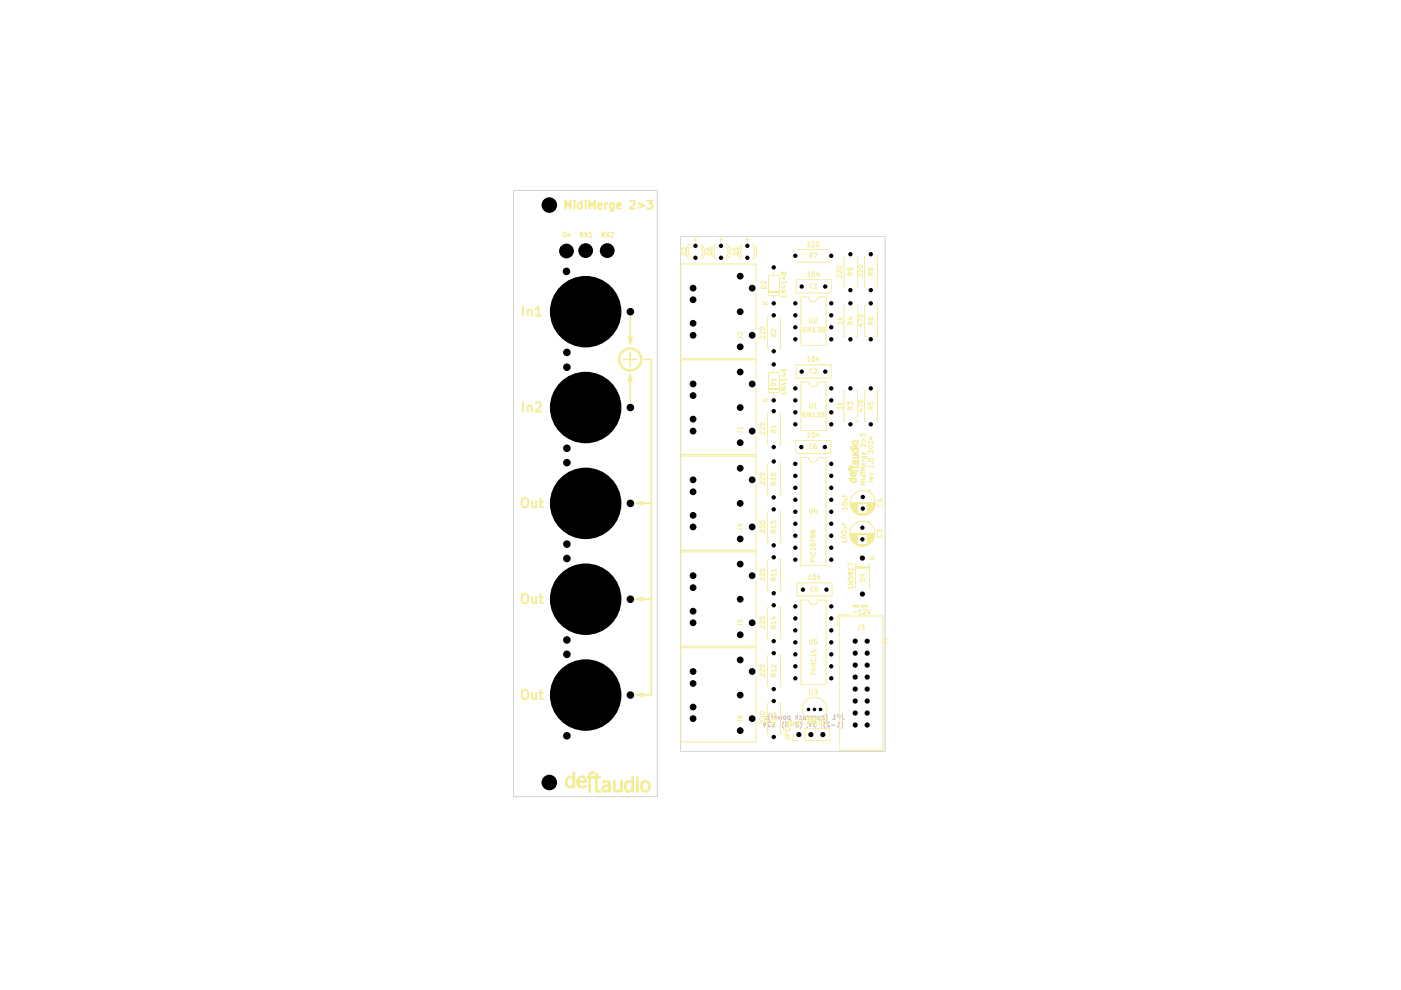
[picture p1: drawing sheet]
<svg xmlns="http://www.w3.org/2000/svg" width="297mm" height="210mm" viewBox="0 0 297 210" stroke-linecap="round" stroke-linejoin="round" font-family="sans-serif">
<g fill="none" stroke="#f2aea5" stroke-width=".21">
<path d="M161.8 153.1l.3 1 .3-1M162.5 152.4v.1M162.5 151.9v.1M163.2 151.4l-.2 .4v.7l.2 .4M163.3 153.2h-.6v.3l.6 .6h-.6M163.5 151.8l.3 .1v.2M163.7 154.1h.6M163.8 151.8v.7M164.3 153.4l-.4-.3v1M164.7 152.2l-.5-.1 .1-.3 .4 .2v.3l-.1 .2h-.3M165 151.8l.2 .7 .2-.4 .2 .4 .2-.7M165.4 154v.1"/>
<path d="M165.4 153.5v.1M166.1 151.9h.4v.6l-.4-.1zM166.2 153a1.02 1.02 0 0 0 0 1.5M167.1 153.1h-.6l.4 .4-.4 .1v.4h.6M167.5 151.9l-.3-.1-.2 .3 .1 .4h.4M167.5 151.8v1M167.6 153.8h.7M168.7 151.8l.4 .4M168.9 152.2l-.2 .3M169.1 151.5v1M169.3 153.2h-.6v.3l.6 .6h-.6M169.5 151.9h.4v.5l-.4 .1"/>
<path d="M169.6 153a1.02 1.02 0 0 1 0 1.5M170.8 151.9l-.3-.1-.1 .2v.5h.4v-.3l-.4-.1M171.1 151.8l.4 .3M171.1 154.1l.1 .2M171.5 153.1l.3 1 .3-1M171.5 151.8v.7M171.9 151.9h.4v.6l-.4-.1zM172.5 153.1h.5v.5h-.5l.1 .5 .4-.1M172.6 151.8l.4 .3M173 151.8v.7M173.4 151.8v.7M173.8 151.8v.7l-.4-.1"/>
<path d="M174.2 154v.1M174.2 153.5v.1M174.8 152.2l-.5-.1 .1-.3 .4 .1v.6h-.5M174.9 153a1.26 1.26 0 0 0 0 1.5M175.1 151.4l.3 .4v.7l-.3 .4M175.9 153.2l-.4-.1-.2 .3 .6 .7h-.6M176.3 153.8h.7M176.5 152.5h.6M177.1 151.8l-.2-.3v1M177.5 154.1h.6M178.1 152.1h-.4l-.1-.2v-.3l.5-.1v1M178.1 153.4l-.3-.3v1"/>
<path d="M178.4 153l.3 .4v.7l-.3 .4M178.6 151.5v.7l.1 .3h.3"/>
</g>
<path d="M108.9 40.4h30.5v128.5h-30.5zM144.2 50.1h43.5v109.2h-43.5z" fill="none" stroke="#d0d2cd" stroke-width=".21"/>
<path d="M132.2 76.2h2.9M133.6 67.2v5.5M133.6 74.7v2.9M133.6 79.7v5.4" fill="none" stroke="#f3ed95" stroke-width=".34"/>
<g fill="none" stroke="#f3ed95" stroke-width=".21">
<path d="M144.4 53.7l.2-.2h.5l.3 .3v.2h-1zM144.4 53.2v-.7l.3 .3 .3-.3 .3 .1 .1 .4-.2 .2M146.2 54.9h.2M146.4 52.3a1.53 1.53 0 0 0 0 2.1M146.4 51.7a2 2 0 0 0-.2 3.3M147.1 50.9h.7M147.5 50.5v.7M148.5 51.7a1.98 1.98 0 0 1 .2 3.2M148.6 52.3a1.53 1.53 0 0 1 0 2.1M148.6 54.9h.1M149.8 52.6v.2a.7 .7 0 0 0 1 .1l-.2-.4h-.2l-.3 .3 .3 .3M150 53.5h.5l.3 .3v.2h-1v-.2z"/>
<path d="M151.7 54.9h.2M151.8 51.7a1.95 1.95 0 0 0-.1 3.2M151.8 52.4a1.47 1.47 0 0 0 0 2M152.5 50.8h.8M152.8 50.5v.7M154 51.7a2 2 0 0 1 .1 3.3M154 52.3a1.53 1.53 0 0 1 0 2.1M154 54.9h.1M155.4 52.6v.4l.5 .1-.2-.2 .1-.3 .4-.1 .2 .3-.1 .3M155.6 53.5h.5l.3 .3v.2h-1v-.2zM157.4 51.7a1.95 1.95 0 0 0-.2 3.2h.2M157.4 52.4a1.47 1.47 0 0 0 0 2"/>
<path d="M158.1 50.8h.7M158.4 50.5v.7M159.5 51.7a2 2 0 0 1 .2 3.3M159.6 52.3a1.53 1.53 0 0 1 0 2.1M159.6 54.9h.1M160.3 60v-4h-15.9v20h15.9v-3.9M162.4 59.6v.7l-.8-.7-.2 .3 .1 .3M162.9 58.4h2.3v4.2h-2.3zM164 57.7v.7M166 58.7h.6M166 57.8l.2-.1 .4 .1v.3l-.4 .2-.3-.6h-.3v.5l.3 .1 .1-.2M166.3 58.6v.6l-.8-.3"/>
<path d="M166.6 59.9h-1l.3 .2M166.6 59.6v.5M168.8 59.3h7.4v2.8h-7.4zM169.2 53.2v-.3h6.5v.3M169.2 55.3v.3h6.5v-.3M171.2 57.9l.3-.3v1M171.2 51.4h.5v.3l-.6 .6h.6M171.2 58.6h.6M171.7 54.2l.5-.1v-.3l-.5-.1v.9M172 54.2l.2 .4M172.1 51.4l.4-.1 .2 .3-.7 .7h.7M172.3 57.7l.2-.1 .2 .2v.6l-.1 .2a.52 .52 0 0 1-.5-.4 .52 .52 0 0 1 .2-.5z"/>
<path d="M172.6 53.7h.6l-.4 .9M173.2 51.4l.1-.1a.55 .55 0 0 1 .4 .5 .55 .55 0 0 1-.4 .5l-.2-.4zM173.3 57.6l-.1 .7h.5M173.6 57.9v.7M177.4 56.6l.2-.2h.5l.3 .2a.52 .52 0 0 1-.5 .4 .52 .52 0 0 1-.5-.4zM178.4 58.3v.6l-.8-.6-.2 .1 .1 .5M178.4 57.3v.6l-.8-.6-.2 .1 .1 .5M179.3 54.4h-.3v6.5h.3M180.2 56.8l.1 .1v.4l-.4 .1-.1-.2 .1-.4 .8 .2 .1 .3M180.3 58.3v-.4l-.5-.1v.5h1M180.8 57.8l-.5 .3M181.4 54.4h.3v6.5h-.3"/>
<path d="M181.9 56.5a.7 .7 0 0 1 1-.1l-.2 .4h-.6zM182.9 58.2v.6l-.5-.6h-.4l-.1 .1 .1 .5M182.9 57.2v.6l-.5-.6h-.4l-.1 .2v.3h.1M183.6 54.4h-.3v6.5h.3M184.5 57.1l.2-.3h.2l.2 .3-.2 .3a.58 .58 0 0 1-.6-.6l-.2 .4 .1 .2 .3-.2M184.6 58.3v-.4l-.4-.1-.1 .5h1M185.1 57.8l-.5 .3M185.7 54.4h.4v6.5h-.4M133.2 71.5h.8l-.4 1.5zM133.6 79.3l.4 1.6h-.8zM144.4 76.3h15.9v4M156.4 71.5h.8l.2 .3"/>
<path d="M157.4 70.4v.6l-.6-.6h-.3v.6M160.3 62.1v7.8M161.2 69.4l.8-.1 .1 .3a.55 .55 0 0 1-.5 .3 .55 .55 0 0 1-.5-.3zM161.6 60.6h.5l.3 .3v.2h-1v-.2zM161.7 64.5h1M161.7 63.9l.5 .6M162.1 71.2v.7l-.7-.7-.3 .3 .1 .3M162.1 70.3v.6l-.7-.6-.3 .1 .1 .5M162.7 63.9l-.6 .5M162.9 79h2.3v4.2h-2.3M162.9 61.8h2.3M162.9 61.9h2.3"/>
<path d="M162.9 62h2.3M163 67.4h-.3v6.5h.3M164 71.3v-.4l-.4-.1-.1 .5h1M164 62.6v.6M164 78.3v.7M164.5 69.8v.6l-.7-.6-.3 .2 .1 .4M164.5 70.8l-.5 .2M165.1 67.4h.4v6.5h-.4M165.6 61.6h1l-1 .5h1M166 60.6h.6M166.3 60.5v.6l-.8-.2M166.6 62.8h-1l.3 .3"/>
<path d="M166.6 62.5v.6M168.8 77.4h7.4M169.8 63h1.6a1.02 1.02 0 0 0 1 1 1.02 1.02 0 0 0 1-1h1.7v10.2h-5.3zM170.8 69.4h-.3a.73 .73 0 0 0-.1 1h.4l.1-.5-.4-.1-.2 .1M171.2 76l.3-.4v1M171.2 76.6h.5M171.6 67.5v.8l.2 .2 .4-.2v-.8M171.9 69.4v1l-.6-1v1M172.2 75.7l.2-.1a.66 .66 0 0 1 .2 1h-.4l-.1-.1zM172.3 69.7l.3-.3v1M172.3 60.2l-.3-.1-.4 .4 .4 .6h.3M172.3 70.4h.6"/>
<path d="M172.6 67.6l.4-.1 .2 .2-.6 .8h.6M172.6 60.5l.4-.4v1M172.6 61.1h.6M173.2 69.4h.6l-.3 .4 .3 .1-.1 .5-.5-.1M173.3 75.6l-.2 .7h.6M173.6 76v.6M174.4 69.9l-.2-.3 .1-.2h.4l.1 .4-.6 .2 .1 .4 .5-.1v-.4h-.2M177.6 67.7h1M177.9 67.4l.4 .3M178.6 68.4h-1l.3 .4M178.6 68.2v.6M178.6 67.4l-.5 .3"/>
<path d="M179.3 64.8h-.3v6.5h.3M180.1 67.3h.7M180.3 68.8v-.5l-.5-.1v.6h1M180.4 67.2v.6l-.7-.2M180.8 68.2l-.5 .3M181.4 64.8h.3v6.5h-.3M182 66.8l.8-.1 .2 .4-.2 .1h-.7l-.1-.1zM182.3 68.7h.7M182.6 68.6v.6l-.6-.3M183 68l-1-.4v.6M183.6 64.8h-.3v6.5h.3M184.1 67.3v.3a.7 .7 0 0 0 1 .1l-.2-.5h-.2l-.3 .3 .3 .3"/>
<path d="M184.6 68.8v-.5l-.4-.1-.1 .6h1M185.1 68.2l-.5 .3M185.7 64.8h.4v6.5h-.4M161.7 85.1h1M161.7 84.5l.5 .6M162.7 84.5l-.6 .4M162.9 82.3h2.3M162.9 82.4h2.3M162.9 82.6h2.3M164 83.2v.6M161.1 110.8l.3-.3h.6l.1 .2a.52 .52 0 0 1-.4 .4 .52 .52 0 0 1-.6-.3zM162.1 112.4v.6l-.6-.6-.4 .2 .2 .4"/>
<path d="M162.1 111.4v.6l-.6-.6-.4 .2 .2 .4M162.7 118.7h.3M163 108.5h-.3v6.5h.3M163.5 111.1v-.6l.3 .3 .2-.3h.4v.6M164 113v-.6h-.3l-.2 .1v.5h1M164.5 111.7h-1l.3 .3M164.5 112.4l-.5 .3M164.5 111.4v.6M165.1 108.5h.4v6.5h-.4M165.1 118.7h.4M171.6 107.9v.8l.2 .2 .4-.2v-.8M171.9 115.3l.1 .4h.7l.1-.4-.2-.1h-.2l-.2 .2 .2 .3"/>
<path d="M171.9 114.3v.4h.9M171.9 118.1h.9M172 117.1l-.1 .4 .1 .2h.6l.2-.2-.1-.4M172.3 113.5l.2-.1 .3 .1v.4l-.2 .1-.3-.1-.1-.4h-.3v.4l.1 .1 .3-.2M172.3 112.6l.1-.2 .4 .1v.4l-.2 .1-.3-.1-.1-.5-.3 .1v.4l.1 .1 .3-.2M172.3 114.4v.3M172.4 119.1l-.2-.6-.3 .1v.5h.9M172.8 116.4h-.9l.2 .3M172.8 116.2v.5M172.9 107.8l-.3 .7h.6M173.2 108.2v.7M178.5 113.7a.52 .52 0 0 1 .5-.2 .52 .52 0 0 1 .4 .5 .52 .52 0 0 1-.5 .2 .52 .52 0 0 1-.4-.5z"/>
<path d="M178.5 112.7h.9a.52 .52 0 0 1-.3 .5 .52 .52 0 0 1-.6-.2zM178.5 111l.1 .3h.8M178.6 106.9l.2-.3h.6l.2 .2a.53 .53 0 0 1-.5 .4 .53 .53 0 0 1-.5-.3zM178.6 105l.1 .2h.9M178.8 111.8h.6M178.8 111v.4M178.9 105.8h.7M178.9 105v.4M179.3 111.8v.4h-.5M179.4 114.8h-.9l.2 .3M179.4 114.5v.6M179.5 105.8v.4h-.6"/>
<path d="M179.6 107.8h-1l.3 .3M179.6 107.5v.6M180.2 113.4h1.6M180.2 113.3h5.2M180.2 113.2h5.2M180.3 113.5h1.5M180.3 113.6h1.5M180.3 113.7h1.5M180.4 106.8h5.1M180.4 107.2h1.5M180.4 106.7h5.1M180.4 106.6h5.1"/>
<path d="M180.5 107.5h1.4M180.5 107.4h1.4M180.5 107.3h1.4M180.6 107.7h1.3M180.6 107.6h1.3M180.6 107.9h1.3M180.6 107.8h1.3M180.7 108h1.2M180.8 108.1h1.1M180.8 108.2h1.1M180.9 114.9h.9M180.9 108.3h1"/>
<path d="M181 108.3h.9M181.1 115h.7M181.1 108.4h.8M181.2 108.5h.7M181.2 115.1h.6M181.2 115.2h.6M181.2 108.6h.7M181.3 115.3h.5M181.3 108.7h.6M181.4 119.4h.2M181.4 115.4h.4M181.4 108.8h.5"/>
<path d="M181.6 115.5h2.5M181.6 108.8h.3M181.7 108.9h2.5M181.7 115.5h2.2M181.9 109h2M181.9 115.6h1.9M182.2 109.1h1.6M182.3 115.7h1.1M182.4 109.2h1M183.9 113.4h1.5M183.9 115.3h.5M183.9 115.4h.3"/>
<path d="M183.9 113.5h1.5M183.9 113.6h1.5M183.9 113.7h1.5M183.9 114.9h.8M183.9 115h.7M183.9 115.1h.6M183.9 115.2h.6M183.9 113.9h1.4M183.9 113.8h1.4M183.9 114.9h.9M183.9 114.8h1M183.9 114.7h1.1"/>
<path d="M183.9 114.6h1.1M183.9 114.5h1.1M183.9 114.4h1.1M183.9 114.3h1.2M183.9 114.2h1.3M183.9 114.1h1.3M183.9 114h1.4M183.9 108.5h.8M183.9 106.9h1.6M183.9 107.9h1.3M183.9 107.8h1.3M183.9 107.7h1.4"/>
<path d="M183.9 107.6h1.4M183.9 107.5h1.5M183.9 107.4h1.5M183.9 107.3h1.5M183.9 107.2h1.6M183.9 107.1h1.6M183.9 107h1.6M183.9 108h1.2M183.9 108.1h1.1M183.9 108.2h1.1M183.9 108.3h1.1M183.9 108.3h1"/>
<path d="M183.9 108.4h.9M183.9 108.6h.7M183.9 108.7h.6M183.9 108.8h.6M183.9 108.8h.4M184 110.6h.5M184.3 110.4v.4M186 113v-.7l.4 .3 .1-.3h.3l.2 .1-.1 .6M186.1 113.3l-.1 .4 .4 .2 .6-.2-.1-.4M186.2 106.8l-.1 .4a.52 .52 0 0 0 .6 .2 .52 .52 0 0 0 .3-.6M186.4 105.8h.7M186.8 105.8v.5l-.8-.2"/>
<path d="M156.4 132.4h.8l.2 .4M156.4 131.4v.5h.5l-.2-.1 .2-.4h.4v.5M160.3 121v-4h-15.9v20h15.9v-4M160.3 123.1v7.9M161.1 131l.2-.2h.7l.1 .4-.1 .1h-.7zM162.1 132.7v.6l-.7-.6-.3 .1 .1 .5M162.1 131.7v.6l-.5-.6h-.4v.6M162.7 135.3h.3M163 139h-.3v6.5h.3M163.8 130.9h.7M164 133.3v-.5l-.3-.1-.2 .1v.5h1M164.2 130.7v.6l-.8-.1"/>
<path d="M164.5 132h-1l.3 .3M164.5 131.7v.6M164.5 132.7l-.5 .3M165.1 128.8h.4v6.5h-.4M165.1 139h.4v6.5h-.4M169.8 127.2v17.9h5.3v-17.9M171.5 127.2a.97 .97 0 0 0 .9 1 .97 .97 0 0 0 1-1M171.6 135.6v.8l.3 .2 .3-.2v-.8M172 139.6v.4l.4 .3 .6-.3-.1-.4M172.3 137.8h.7M172.6 137.7v.7l-.7-.3M173 138.9h-1l.2 .4"/>
<path d="M173 138.7v.6M173.2 135.6h-.5l-.1 .5 .6-.1v.4l-.1 .2-.5-.1M177.9 130.6v28.5h9.3v-28.5M188.2 135.4l-.8 .5 .8 .5M161.1 141.1l.2-.1h.6l.2 .2a.52 .52 0 0 1-.5 .4 .52 .52 0 0 1-.5-.5zM161.1 151.1a.63 .63 0 0 1 1 .1l-.2 .3h-.6l-.2-.1zM162.1 142.8v.7l-.7-.7-.3 .2 .1 .4M162.1 141.9v.6l-.7-.6-.3 .1 .1 .5M162.1 152.8v.6l-.7-.6-.3 .1 .1 .5M162.1 151.9v.6l-.5-.6-.5 .1 .1 .4M163 149.1h-.3v6.6h.3M163.5 151.1v.5h.5h-.2l.2-.5h.4v.5"/>
<path d="M164 143.4v-.5l-.3-.1-.2 .2v.4h1M164 153.6v-.5l-.3-.1-.2 .2v.4h1M164.5 142.2h-1l.3 .3M164.5 141v.6l-.6-.6h-.3v.5M164.5 152.3h-1l.3 .4M164.5 141.9v.6M164.5 152.1v.6M164.5 142.8l-.5 .4M164.5 153l-.5 .3M165.1 149.1h.4v6.6h-.4M166.5 156.5h.7l.3 .1v.3M166.8 153.3l.3-.1 .2 .2-.2 .4h-.3"/>
<path d="M166.8 153.2v1M167.1 156l-.1-.5h-.3l-.2 .1v.4h1M167.5 154.8h-1l.3 .3M167.5 154.5v.6M167.7 152.8v.2M167.7 153.2v.6M168.1 155.8v1.2h1.3M168.2 153.3h.4v.5M168.2 153.2v.6M169 153.2l.3-.4v1M169 153.8h.6M170.2 152.6v1h.5"/>
<path d="M170.7 154.4h5.1v2.6h-5.1zM170.9 152.2a2.58 2.58 0 0 1 0-3.6 2.58 2.58 0 0 1 3.6 0 2.58 2.58 0 0 1 0 3.7M170.9 152.2h3.6M170.9 152.6h.6l-.4 1M171.6 146.2v.9l.3 .1 .3-.1v-.9M172 141.2h1M172 140.7h1M172.1 153l-.2-.2 .2-.2h.2l.2 .3a.47 .47 0 0 0-.5 .2 .47 .47 0 0 0 0 .5l.5-.1v-.3l-.2-.2M172.3 141.8h.7M172.4 140.7v.5M172.6 141.7v.5l-.7-.2M172.6 146.2h.6l-.3 .4h.3v.5l-.1 .1h-.5"/>
<path d="M172.9 152.6v1h.5M173 143l-1-.4v.7M173.9 152.6a.53 .53 0 0 1 .4 .5 .53 .53 0 0 1-.5 .5l-.1-.6zM175.2 152.6h-.5l-.1 .5 .5-.1 .1 .5h-.6M134.9 165.5h.4v2.4h-.4zM134.9 164.7h.4v.4h-.4zM135.3 167.9h.1M135.3 165.1h.1"/>
<circle cx="182.8" cy="113.2" r="2.67"/>
</g>
<g fill="none" stroke="#f3ed95" stroke-width=".42">
<path d="M119.9 44.2v-1.6l.5 1.1 .6-1.1v1.6M121.8 42.6h.1M121.8 43.1v1.1M123.3 43.1h-.5l-.3 .3v.5l.1 .3h.7M123.3 42.6v1.6M124.2 42.6h.1M124.2 43.1v1.1M124.9 44.2v-1.6l.6 1.1 .6-1.1v1.6M126.8 43.7l.8-.2v-.4h-.6l-.2 .2 .1 .9h.7M128.3 43.1v1.1M128.8 43.1h-.3l-.2 .3M130.1 43.1v1.3l-.3 .4-.4-.1"/>
<path d="M130.1 43.1h-.4l-.4 .3 .1 .7 .3 .1h.4M130.9 43.7l.7-.2v-.4h-.5l-.2 .2v.9h.7M133.6 42.6h.8l.2 .4-1.1 1.2h1.1M135.3 43.1l1.3 .5-1.3 .5M137.2 42.6h1.1l-.6 .5 .5 .2v.8l-.2 .1h-.5l-.3-.1M110.9 65v1.9M111.9 65.8h.1a.52 .52 0 0 1 .7 .1v1M111.9 65.7v1.2M113.6 65.5l.6-.5v1.9M113.6 66.9h1.1M110.9 85.3v2M111.9 86.2l.1-.1a.52 .52 0 0 1 .7 .1v1.1"/>
<path d="M111.9 86v1.3M113.6 85.5l.2-.2h.5l.3 .2 .1 .3-.1 .4-1.1 1.1h1.2M135.1 165.4v2.5"/>
</g>
<circle cx="133.6" cy="76.2" r="2.33" fill="none" stroke="#f3ed95" stroke-width=".51"/>
<g fill="none" stroke="#f3ed95" stroke-width=".25">
<path d="M119.6 49.2h.2a.6 .6 0 0 1 0 1.1h-.2a.6 .6 0 0 1 0-1.1zM120.4 49.7h.5v.6M120.4 49.6v.7M123.1 49.7h.4l.1-.4-.5-.1v1.1M123.3 49.7l.3 .6M123.9 49.2l.7 1.1M124.6 49.2l-.7 1.1M124.9 49.5l.4-.3v1.1M124.9 50.3h.6M127.6 49.7h.5l.1-.4-.6-.1v1.1M127.9 49.7l.3 .6M128.5 49.2l.7 1.1"/>
<path d="M129.2 49.2l-.7 1.1M129.5 49.3l.4-.1 .2 .2-.6 .9h.6"/>
</g>
<path d="M134.9 164.7h.4v.4h-.4z" fill="#f3ed95"/>
<path d="M130 165.5h.4v1.9a.72 .72 0 0 0 1.1 0v-1.9h.5v2.4h-.5v-.2l-.2 .2a.73 .73 0 0 1-1.2-.4zM130.4 167.9h.1M130.4 166.4h.1M130.5 167.4h.1M131.5 167.9h.1" fill="none" stroke="#f3ed95" stroke-width=".21"/>
<path d="M130 165.4h.4v1.9a.72 .72 0 0 0 1.1 0v-1.9h.4v2.5h-.4v-.3l-.3 .2a.73 .73 0 0 1-1.1-.3z" fill="#f3ed95"/>
<path d="M135.8 166.8h.1M135.8 166.8h.4M136.1 165.7a1.08 1.08 0 0 1 1.8 .6v.9a1.11 1.11 0 0 1-1.5 .7 1.11 1.11 0 0 1-.5-1.6zM136.4 167.5h.1M136.4 167.5a1.18 1.18 0 0 1 .2-1.7l.6 .1a1.3 1.3 0 0 1 .1 1.5l-.2 .2M136.4 167.5l.5 .2 .2-.1M137 165.5h.1M137.1 167.6h.1" fill="none" stroke="#f3ed95" stroke-width=".21"/>
<path d="M136.1 165.7a1.08 1.08 0 0 1 1.7 .6v.8a1.08 1.08 0 0 1-1.2 .8 1.08 1.08 0 0 1-.9-1.2h.5a.67 .67 0 0 0 .4 .8 .67 .67 0 0 0 .8-.4l-.1-1-.3-.3h-.4a.85 .85 0 0 0-.4 .9h-.5l.1-.6z" fill="#f3ed95"/>
<g fill="none" stroke="#f3ed95" stroke-width=".21">
<path d="M132.4 166.7h.3M132.5 166.1h.1M132.5 166.1l-.1 1.3 .4 .5M132.8 167.9h.1M133 166h.1M133 166l.2-.2 .8 .2v1a.67 .67 0 0 1-.8 .6 .67 .67 0 0 1-.5-.9M133 166l-.3 .7M133.9 167.8h.1M133.9 165.7h.1M133.9 165.7l.1-1.1h.3v3.3M133.9 167.8l.1 .1M133.9 167.8l-.5 .2-.6-.1"/>
<path d="M133.9 165.7l-.2-.1a.9 .9 0 0 0-1.2 .5M134 167.9h.1M134 167.9h.3M134.3 167.9h.1"/>
</g>
<path d="M132.6 165.8a.93 .93 0 0 1 1.3-.2v-1h.4v3.3h-.4v-.2a.89 .89 0 0 1-.9 .3 .89 .89 0 0 1-.7-.7v-.7h.4a.67 .67 0 0 0 .4 .9 .67 .67 0 0 0 .8-.5v-1l-.5-.2-.5 .2-.2 .6h-.4v-.4z" fill="#f3ed95"/>
<path d="M122.3 165.7h.1M122.6 164.8a1.02 1.02 0 0 1 1.7 .3v.8h-1.7a.95 .95 0 0 0 .7 .8 .95 .95 0 0 0 1-.3v.4a1.18 1.18 0 0 1-2-.6v-.9zM122.7 165.4h.1M122.7 165.4l-.1 .2M123.7 164.6h.1M123.7 165h.1M123.7 165l.2 .6h-1.6M123.7 165l-.5-.1-.5 .5M123.9 165.5h.1" fill="none" stroke="#f3ed95" stroke-width=".21"/>
<path d="M122.6 164.8a1.02 1.02 0 0 1 1.6 .3l.1 .8h-1.7a.95 .95 0 0 0 .7 .8 .95 .95 0 0 0 1-.3l-.1 .4a1.21 1.21 0 0 1-1.4 .1 1.21 1.21 0 0 1-.5-1.4h1.6v-.3l-.4-.3h-.6l-.3 .6h-.3z" fill="#f3ed95"/>
<path d="M119.9 165.8h.4M120.4 167h.1M120.4 165.2h.1M120.4 165.2l.6-.3 .3 .1 .2 .1v1.2a.63 .63 0 0 1-.7 .4 .63 .63 0 0 1-.5-.5zM121.5 166.9h.1M121.5 166.8h.1M121.5 164.7h.1M121.5 166.8v.2h.4M121.5 164.7v-1h.4v3.3M121.5 166.8h-.1a.88 .88 0 0 1-1 .2M121.5 164.7l-.1-.1a1.28 1.28 0 0 0-1.5 .7 1.28 1.28 0 0 0 .3 1.5l.2 .2M121.9 167h.1" fill="none" stroke="#f3ed95" stroke-width=".21"/>
<path d="M120.1 164.9a1.05 1.05 0 0 1 1.2-.3l.1 .1v-1h.4v3.3h-.4v-.2a.96 .96 0 0 1-1.1 .2 .96 .96 0 0 1-.5-1v-.2h.4a.65 .65 0 0 0 .4 .9 .65 .65 0 0 0 .8-.4v-1.2l-.4-.2-.7 .3-.1 .6h-.4v-.4z" fill="#f3ed95"/>
<path d="M125.8 163.6h.1M125.8 163.6l.2 .1v.3h-.6l-.2 .6h1v-.6h.4v.6h.7v.4h-.7v2.5M125.8 163.6l-.8 .3-.2 .7h-.3v.3l.3 .1v3h.4v-3h1v2.6l.4 .4h.6M126.2 166.3h.1M126.6 167.5h.1M126.6 167.5l.3 .2 .3-.1v.4M127.2 168h.1M127.3 167.8h.1" fill="none" stroke="#f3ed95" stroke-width=".21"/>
<path d="M125 163.8l.7-.2 .3 .1v.3h-.7l-.2 .5 1.1 .1v-.7h.4v.7h.7v.3h-.7v2.6l.2 .1h.4v.4h-.6l-.4-.4v-2.7h-1.1v3.1h-.3v-3.1h-.2l-.1-.3 .3-.1z" fill="#f3ed95"/>
<path d="M127.6 167.2h.1M127.6 167.2h.4M127.8 166h.1M127.8 166l.5-.2 .7 .2M128.2 166.8l.9-.1v.6l-.4 .3h-.5l-.2-.2zM128.7 165.5h.1M128.7 165.5a.76 .76 0 0 1 .8 .9v1.5h-.4v-.2l-.3 .2a.78 .78 0 0 1-.8 0 .78 .78 0 0 1-.4-.7M128.7 165.5l-.9 .1v.4M129 166h.1M129 166l.1 .3h-.3a1.31 1.31 0 0 0-1.2 .9M129.1 167.9h.1M129.1 166.3h.1" fill="none" stroke="#f3ed95" stroke-width=".21"/>
<path d="M127.8 165.5l.9-.1a.76 .76 0 0 1 .8 1v1.5h-.5v-.3l-.2 .2a.78 .78 0 0 1-.9 .1 .78 .78 0 0 1-.4-.8h.4l.3 .5h.5l.3-.4v-.6a.99 .99 0 0 0-1.1 .5h-.4l.1-.2a1.53 1.53 0 0 1 1.4-.6 .78 .78 0 0 0-1.2-.3z" fill="#f3ed95"/>
<g fill="none" stroke="#f3ed95" stroke-width=".21">
<path d="M144.4 76.3v20.1h15.9v-4M162.9 79v4.2M156.4 91.5h.8l.2 .4M157.4 90.8h-1l.2 .2M157.4 90.5v.5M160.3 82.4v7.9M162.7 98.3v6.6h.3M180.8 94.6h1.2v.2h-1.2zM182 85l.2-.2h.6l.2 .1v.4l-.8 .1zM182 94.6h.1M182.3 86.8h.7M182.6 86.7v.6l-.6-.3"/>
<path d="M183 86.1l-1-.4v.7M156.4 112.1h.8l.2 .3M156.7 111.2h.7M157.1 111v.6l-.8-.2M160.3 100.7v-4h-15.9v20M160.3 102.8v7.9M160.3 112.7v4M162.7 118.7v6.5h.3M165.5 118.7v6.5h-.4M169.8 119.9h5.3M180.3 113.8h1.5M180.4 113.9h1.4"/>
<path d="M180.4 114h1.4M180.4 114.1h1.4M180.5 114.2h1.3M180.5 114.3h1.3M180.6 114.3h1.2M180.6 114.4h1.2M180.6 114.5h1.2M180.6 114.6h1.2M180.7 114.7h1.1M180.8 114.8h1M180.9 119.8l-1.1-.4v.7M180.9 114.9h.9"/>
<path d="M181.4 119.4v5.4h.2M184.2 119.4h.2v5.4h-.2M184.4 118.5h1M184.4 117.9l.6 .6M185.4 117.9l-.6 .5M136.3 126.6l-1.5 .4 1.5 .4M161.1 120.8l.2-.1h.7l.1 .3-.1 .2h-.7zM162.1 122.5v.6l-.7-.6-.3 .2 .1 .4M162.1 121.6v.6l-.5-.6h-.4v.6M164 123.1v-.5l-.3-.1-.2 .2v.4h1M164.5 121.8h-1l.3 .4M164.5 120.9h-1l.3 .3"/>
<path d="M164.5 122.5l-.5 .4M164.5 120.7v.5M164.5 121.6v.6M169 123.6h7.4v2.8h-7.4zM169.8 127.2h1.7M171.5 122.2l.2-.4v1.1M171.5 122.9h.5M172.5 121.9l.1-.1a.66 .66 0 0 1 .2 1.1h-.3l-.1-.2zM172.5 124.5a.45 .45 0 0 0-.6 .4 .45 .45 0 0 0 .6 .4M173.4 124.4h-.5v.5l.4-.1 .2 .4-.3 .2-.3-.1M173.4 127.2h1.7M173.6 121.8l-.3 .7h.6"/>
<path d="M173.8 122.2v.7M179.8 123.3h1.1l-1.1 .6h1.1M179.8 122.4v.5h.5l-.1-.4 .2-.2 .4 .1v.5M180.2 130.4h-2.5v2.5M180.3 121.5l.1-.2 .5 .2-.1 .3-.4 .1-.3-.6-.3 .1v.4l.3 .1 .2-.1M180.9 124.6h-1.1l.3 .3M180.9 120.7h-1.1l.3 .3M180.9 120.4v.6M180.9 124.3v.6M180.9 129.8h.7M180.9 128.5h.3v-.2l-.3-.1v.5M181 128.5l.2 .2"/>
<path d="M181.4 128.6h.2v-.2h-.2v.3h.2M181.4 120.2h3M181.4 120.3h3M181.4 120.4h3M182 129.5l.4-.3v1M182 130.2h.6M182.1 128.2v.5h-.3l.1-.3 .2 .1M182.2 132.5v.8l-.2 .2h-.2M182.3 122.9l.6-.3 .4 .3v.3h-1zM182.5 132.5h.7l-.3 .4h.2l.1 .2-.1 .4-.6-.1M182.6 121.8h.7M182.7 128.2v.5h.2"/>
<path d="M183 121.7v.6l-.8-.3M183.1 129.3h.5v.3l-.6 .6h.6M183.1 128.2v.1M183.1 128.4v.3M183.3 128.5l.1-.1 .1 .3M183.3 128.4v.3M183.7 128.6h.2v-.2l-.2 .3h.2M183.9 129.2l.3 1 .4-1M156.4 152.7h.8l.2 .4M156.4 151.8l.2 .4h.7v-.5h-.4l-.2 .2 .3 .3M160.3 141.3v-4h-15.9v20h15.9v-4M160.3 143.4v7.9"/>
</g>
<path d="M136.5 76.2h1.6v71.1h-3M135.1 106.7h3M135.1 127h3" fill="none" stroke="#f3ed95" stroke-width=".34"/>
<path d="M180.8 94.6h1.2v.1h-1.2z" fill="#f3ed95"/>
<path d="M180.7 93.9h.1M180.7 93.8h.1M180.7 93.8l.4-.4h.6l.2 .1 .1 .5M180.7 93.9l.4 .5M180.7 93.8v.1M180.9 93.8a.49 .49 0 0 1 .5-.3 .49 .49 0 0 1 .4 .4l-.1 .2a.57 .57 0 0 1-.8-.3zM181.1 94.4h.1M181.4 94.4h.1M181.4 94.2v.2M182 94h.1M182 94l-.3 .4h-.6" fill="none" stroke="#f3ed95" stroke-width=".21"/>
<path d="M180.8 93.6l.2-.3h.6l.4 .3v.4l-.2 .2-.4 .1v-.1l.3-.2a.41 .41 0 0 0-.2-.5 .41 .41 0 0 0-.5 .1l-.1 .1v.4l.5 .1v.1l-.5-.1-.2-.3z" fill="#f3ed95"/>
<g fill="none" stroke="#f3ed95" stroke-width=".21">
<path d="M166 79.3h.6M166.1 78.5l.1-.2 .4 .1-.1 .4h-.3l-.2-.5-.4 .2 .2 .3 .3-.1M166.3 79.2v.6l-.7-.2M168.8 77.4v2.7h7.4v-2.7M172.3 78.2h-.3l-.4 .4 .4 .6 .3-.1M172.6 78.2h.5l.1 .1-.6 .9h.6M163.8 81.2h.5l.2 .3v.2h-1v-.2zM164.5 80.5h-1l.3 .3M164.5 80.2v.6M165.6 82.1h1l-1 .6h1M166 81.3h.6M166.3 81.1v.6l-.7-.2"/>
<path d="M166.6 83.4h-1l.4 .3M166.6 80.5h-1l.4 .3M166.6 80.2v.6M166.6 83.1v.6M171.5 81a.97 .97 0 0 0 .9 1 .97 .97 0 0 0 1-1M171.5 81h-1.7v10.2h5.3v-10.2h-1.7M171.6 85.5v.9l.3 .1 .3-.1v-.9M172.6 85.9l.3-.4v1M172.6 86.5h.6M177.6 85.8h1M177.9 85.4l.4 .4M178.6 86.5h-1l.3 .3"/>
<path d="M178.6 86.2v.6M178.6 85.4l-.5 .3M179.3 82.9h-.3v6.5h.3M179.8 85.9v-.6l.3 .3 .1-.2 .4-.1 .2 .2-.1 .4M180.3 86.8v-.4l-.5-.1v.5h1M180.4 94.6h.2v.2h-.2zM180.6 94.6h.1M180.8 86.3l-.5 .2M181.4 82.9h.3v6.5h-.3M183.6 82.9h-.3v6.5h.3M184.1 85.4v.4l.5 .1-.2-.2 .1-.3 .4-.1 .2 .2-.1 .4M184.6 86.8v-.4l-.4-.1-.1 .5h1"/>
<path d="M185.1 86.3l-.5 .2M185.7 82.9h.4v6.5h-.4"/>
</g>
<path d="M180.3 94.6h.2v.1h-.2z" fill="#f3ed95"/>
<path d="M181.2 97.1h.1M181.7 97.1h.1M181.7 96.7h.1M181.7 97.1h-.9v.1h1l.2-.1M181.9 96.6h.1M181.9 97.2h.1M181.9 96.6l.1 .5M182 96.5h.1M182 97.1h.1M182 96.5v-.2h-1.2v.3h.9l.1 .1-.1 .4M182 96.5l-.1 .1" fill="none" stroke="#f3ed95" stroke-width=".21"/>
<path d="M180.8 96.3h1.2l-.2 .2 .2 .5-.2 .2h-1v-.2h1l-.2-.5h-.8z" fill="#f3ed95"/>
<g fill="none" stroke="#f3ed95" stroke-width=".21">
<path d="M180.8 95.4h.1M180.8 95.3h.1M180.8 95.4l-.1 .3 .4 .4M180.8 95.3v.1M181 95.8h.1M181 95.8h.7M181.1 96.1h.1M181.3 96.1h.1M181.3 95.9v.2M181.4 96.1h.1M181.7 95.3h.1M181.7 95.3h-.7v.5"/>
<path d="M181.7 95.3v.1M181.7 95.8h.1M181.7 95.4h.1M181.7 95.4v.4M181.9 95.3h.1M181.9 95.4h.1M181.9 95.3l.1 .6M182 95.3h.1M182 95.9h.1M182 95.1h.1M182 95.1v.2M182 95.1h-1.7v.2h.5"/>
<path d="M182 95.9l-.3 .2h-.6"/>
</g>
<path d="M180.3 95.1h1.7l-.1 .2a.53 .53 0 0 1-.3 .8h-.3v-.3h.4l.1-.4-.2-.1h-.7v.5h.4v.3a.56 .56 0 0 1-.5-.8h-.5z" fill="#f3ed95"/>
<g fill="none" stroke="#f3ed95" stroke-width=".21">
<path d="M180.7 97.9h.1M180.7 97.9l.1 .4M180.8 98.3h.1M180.8 98.3l.2 .1M180.9 98.4h.1M181 97.8h.1M181 98.3h.1M181 98.4h.1M181 97.8v.6M181.2 97.8h.1M181.2 97.8l.3 .7 .5-.2-.2-.5h.2M181.2 97.8h-.2"/>
<path d="M181.3 97.8h.4v.5h-.2zM181.6 98.5h.1M181.6 98.3v.2M181.9 97.8h.1M182 97.8h.1M182 97.8v-.2h-1.1l-.2 .3"/>
</g>
<path d="M180.8 97.6l1.2-.1v.2h-.2l.2 .6-.5 .2 .3-.6-.1-.2h-.4l.2 .5-.1 .3-.2-.4v-.3l-.2-.1-.1 .3v.4h-.1z" fill="#f3ed95"/>
<g fill="none" stroke="#f3ed95" stroke-width=".21">
<path d="M182.5 92.5v-.5l.4 .3 .2-.3h.4l-.1 .5M182.8 97.5l.3 .3M182.8 96.8h.9l.1 .4M182.8 93.7l.3-.7 .3 .7M182.8 97.8h.7M182.9 96.8l-.1 .2 .2 .2h.4l.1-.4M183.5 99.2h-1l.7 .3-.7 .3h1M183.5 98.3l-.1 .4h-.4l-.2-.3 .3-.2v.5M183.5 95.9l-.1 .5h-.4l-.2-.4 .3-.2v.6M183.5 94.2v.5l-.5-.5h-.4l-.1 .1 .1 .4M184.1 97.5l.2-.3h.6l.2 .2a.53 .53 0 0 1-.5 .4 .53 .53 0 0 1-.5-.3zM184.1 94.7a.54 .54 0 0 1 .5-.2 .54 .54 0 0 1 .5 .4l-.2 .2h-.6z"/>
<path d="M184.4 92.7h.7M184.7 92.5v.7l-.6-.2M185 98.2h.1M185.1 98.9h-1l.3 .3M185.1 95.5v.6l-.5-.6h-.4l-.1 .2v.2l.1 .1M185.1 93.6v.6l-.7-.6-.3 .1 .1 .5M185.1 98.6v.6M180.3 100.6h.1M180.3 100.5h.1M180.3 100.5l.2-.3 .5-.1 .1 .9 .3-.4-.2-.5h.3l.1 .6M180.3 100.5v.3a.71 .71 0 0 0 .7 .4 .71 .71 0 0 0 .6-.5M180.5 100.5h.1"/>
<path d="M180.5 100.7h.1M180.5 100.5l.3-.2v.8M180.5 100.5v.2M180.5 100.7l.2 .3M180.7 100.3h.1M180.7 101h.1M180.8 100.4h.1M180.9 101.1h.1M181.3 100.3h.1M181.5 100.2h.1M181.6 100.7h.1M182.5 101.7h.1"/>
<path d="M182.5 100.8h1v.4h-.6v-.4M182.5 100.3h.1M182.8 101.7h.7M182.8 100.3h.7M183.5 102.1h-1l.7 .4-.7 .3h1M184.4 101.9l.3 .2M184.4 100.3l.7 .2-.7 .3M184.4 102.1h.7M185.1 101.2l-.1 .4h-.4l-.2-.3 .3-.2v.5"/>
</g>
<path d="M180.4 100.2l.5-.1 .1 .8 .4-.3-.2-.5h.2l.1 .6-.1 .3-.6 .1v-.8l-.4 .1v.3l.4 .4-.5-.2v-.5z" fill="#f3ed95"/>
<g fill="none" stroke="#f3ed95" stroke-width=".21">
<path d="M180.3 101.6h.1M180.4 101.6h.1M180.4 101.6a.59 .59 0 0 0 .5 .8M180.5 101.7h.1M180.6 101.6h.1M180.6 101.6h.7M180.6 101.6l-.1 .3 .2 .3h.5l.2-.3M180.6 102.1h.1M180.9 102.2h.1M180.9 102.4h.1M180.9 102.2v.2M181.3 101.6h.1"/>
<path d="M181.3 101.6l.1 .3M181.4 101.6h.1M181.4 101.9h.1M181.4 101.6l.2 .2-.1 .4M181.5 101.6h.1M181.5 102.2h.1M181.5 102.2l-.6 .2M181.6 101.4h.1M181.6 101.4l-.1 .2M181.6 101.4h-1.7v.2h.5"/>
</g>
<path d="M179.8 101.4h1.7l-.1 .1a.51 .51 0 0 1 0 .6 .51 .51 0 0 1-.5 .3v-.3h.3l.2-.2-.2-.4-.8 .1v.3l.5 .2v.3a.59 .59 0 0 1-.6-.9h-.5z" fill="#f3ed95"/>
<g fill="none" stroke="#f3ed95" stroke-width=".21">
<path d="M179.9 99.4h.1M179.9 99.3h.1M179.9 99.3v.4l.4 .2M179.9 99.3h.2v.4M180.1 99.7h.1M180.1 99.7h.2M180.3 99.7h.1M180.3 99.9h.1M180.3 99.9v.1M181.2 99.2h.1M181.7 98.9h.1M181.7 98.9l-1.2 .1v-.4h-.2v.4h-.3v.2h.3v.5"/>
<path d="M181.8 98.9h.1M181.8 98.7h.1M181.8 98.7v.2M181.9 98.6h.1M181.9 99.1h.1M181.9 99.1l-1.4 .1v.5h1.5v.2h-1.5v.1M181.9 98.6l-.1 .1M181.9 98.6l.1 .1M182 98.7h.1M182 98.8h.1M182 98.7l-.1 .4M180.3 100h.1"/>
<path d="M180.3 100h.2M180.5 100h.1"/>
</g>
<path d="M180.3 98.6h.1v.4h1.2l.3-.4 .1 .5-1.6 .1v.5h1.6v.1h-1.6v.2l-.4-.2-.2-.1v-.5h.2v.4l.3 .1v-.5h-.4v-.2h.4z" fill="#f3ed95"/>
<g fill="none" stroke="#f3ed95" stroke-width=".21">
<path d="M161.1 89.8l.2-.1h.7l.1 .3-.1 .2h-.7zM162.1 91.5v.6l-.7-.6-.3 .2 .1 .4M162.1 90.6v.6l-.5-.6h-.4v.6M162.7 98.3h.3M163 87.7h-.3v6.5h.3M164 91.6v-.4l-.4-.1-.1 .5h1M164.5 90.4h-1l.3 .3M164.5 90.1v.6M164.5 91.1l-.5 .3M165.1 98.3h.4v6.6h-.4M165.1 87.7h.4v6.5h-.4M168.7 93.4h7.5v2.7h-7.5z"/>
<path d="M170.7 87.5l-.4 .1v.7l.4 .1 .2-.2v-.2l-.3-.2-.3 .2M171.2 92l.3-.2v.9M171.2 92.7h.5M171.8 87.5v.9l-.5-.9v.9M172.2 87.7l.4-.2v.9M172.2 91.8a.51 .51 0 0 1 .5 .3 .51 .51 0 0 1-.1 .6h-.4l-.1-.2zM172.2 94.2h-.3l-.3 .2v.5l.3 .3 .3-.1M172.2 88.4h.6M173.1 94.2h-.4l-.1 .8 .2 .2 .4-.1-.1-.5h-.5v.1M173.2 87.5h.5l-.3 .3 .3 .1v.4h-.5M173.3 91.7l-.2 .7h.6M173.6 92.1v.6"/>
<path d="M174.3 87.9l-.1-.1 .1-.3h.3l.2 .1-.6 .4v.3l.4 .1 .2-.3-.3-.2M134.8 106.7l1.5-.4v.8zM144.4 116.7h15.9M161.1 100.4a.63 .63 0 0 1 1 .2 .54 .54 0 0 1-.5 .3 .54 .54 0 0 1-.5-.5zM162.1 102.2v.6l-.5-.6-.5 .1 .1 .5M162.1 101.3v.6l-.5-.6-.5 .1 .1 .4M163.5 100.5l.2-.2h.6l.2 .4-.2 .1h-.6zM164 102.8v-.5l-.3-.1-.2 .2v.4h1M164.5 101.5h-1l.3 .4M164.5 102.2l-.5 .3M164.5 101.3v.6M169.8 119.9v-22.9h1.6a1.02 1.02 0 0 0 1 1 1.02 1.02 0 0 0 1-1h1.7v22.9"/>
<path d="M180.4 106.8h1.5M180.4 106.9h1.5M180.4 107h1.5M180.4 107.1h1.5M180.4 107.2h1.5M184.1 104h.5M184.4 103.8v.5M136.3 126.6v.8M163 128.8h-.3v6.5M177.9 130.6h9.3M108.9 147.3h.2M134.8 147.3l1.5-.4v.9z"/>
<circle cx="182.9" cy="106.6" r="2.67"/>
</g>
<g fill="none" stroke="#f3ed95" stroke-width=".42">
<path d="M110.7 105.9a.71 .71 0 0 1 .8-.3 .71 .71 0 0 1 .5 .7l-.1 1a.71 .71 0 0 1-.8 .3 .71 .71 0 0 1-.5-.7zM112.8 106.3l.1 1.2 .5 .1 .3-.2M113.7 106.3v1.3M114.3 106.3h.8M114.6 105.6v1.7l.1 .2 .4 .1M110.7 126.2a.71 .71 0 0 1 .8-.2 .71 .71 0 0 1 .5 .6l-.1 1a.71 .71 0 0 1-.8 .3 .71 .71 0 0 1-.5-.7zM112.8 126.6l.1 1.2 .5 .1 .3-.2M113.7 126.6v1.3M114.3 126.6h.8M114.6 125.9v1.7l.1 .2 .4 .1M110.7 146.5a.71 .71 0 0 1 .8-.2 .71 .71 0 0 1 .5 .6l-.1 1.1a.71 .71 0 0 1-.8 .2 .71 .71 0 0 1-.5-.7zM112.8 146.9l.1 1.2 .5 .1 .3-.2"/>
<path d="M113.7 146.9v1.3M114.3 146.9h.8M114.6 146.3v1.7l.1 .1 .4 .1"/>
</g>
<g fill="#000">
<circle cx="116.5" cy="43.5" r="1.65"/>
<circle cx="120.1" cy="53.2" r="1.57"/>
<circle cx="120.1" cy="57.5" r=".8"/>
<circle cx="124.2" cy="53.1" r="1.57"/>
<circle cx="128.7" cy="53.1" r="1.57"/>
<circle cx="147.5" cy="54.7" r=".47"/>
<circle cx="147.5" cy="52.1" r=".47"/>
<circle cx="152.9" cy="54.7" r=".47"/>
<circle cx="152.9" cy="52.1" r=".47"/>
<circle cx="156.9" cy="58.6" r=".72"/>
<circle cx="158.5" cy="54.7" r=".47"/>
<circle cx="158.5" cy="52.1" r=".47"/>
<circle cx="164" cy="56.7" r=".47"/>
<circle cx="168.6" cy="54.2" r=".47"/>
<circle cx="176.2" cy="54.2" r=".47"/>
<circle cx="180.3" cy="53.9" r=".47"/>
<circle cx="184.6" cy="53.9" r=".47"/>
<circle cx="120.2" cy="77.9" r=".8"/>
<circle cx="120.2" cy="74.7" r=".8"/>
<circle cx="124.2" cy="66.1" r="7.6"/>
<circle cx="133.7" cy="66.1" r=".8"/>
<circle cx="146.9" cy="71.1" r=".72"/>
<circle cx="146.9" cy="68.5" r=".72"/>
<circle cx="146.9" cy="63.5" r=".72"/>
<circle cx="146.9" cy="61.1" r=".72"/>
<circle cx="156.9" cy="66.1" r=".72"/>
<circle cx="156.9" cy="78.9" r=".72"/>
<circle cx="156.9" cy="73.5" r=".72"/>
<circle cx="159.5" cy="71.1" r=".72"/>
<circle cx="159.5" cy="61.1" r=".72"/>
<circle cx="164" cy="66.9" r=".47"/>
<circle cx="164" cy="74.5" r=".47"/>
<circle cx="164" cy="64.3" r=".47"/>
<circle cx="164" cy="77.3" r=".47"/>
<circle cx="168.6" cy="66.9" r=".47"/>
<circle cx="168.6" cy="71.9" r=".47"/>
<circle cx="168.6" cy="69.4" r=".47"/>
<circle cx="168.6" cy="64.3" r=".47"/>
<circle cx="170" cy="60.8" r=".47"/>
<circle cx="170" cy="78.8" r=".47"/>
<circle cx="175" cy="78.8" r=".47"/>
<circle cx="175" cy="60.8" r=".47"/>
<circle cx="176.2" cy="66.9" r=".47"/>
<circle cx="176.2" cy="71.9" r=".47"/>
<circle cx="176.2" cy="69.4" r=".47"/>
<circle cx="176.2" cy="64.3" r=".47"/>
<circle cx="180.3" cy="61.5" r=".47"/>
<circle cx="180.3" cy="71.9" r=".47"/>
<circle cx="180.3" cy="64.3" r=".47"/>
<circle cx="184.6" cy="61.5" r=".47"/>
<circle cx="184.6" cy="71.9" r=".47"/>
<circle cx="184.6" cy="64.3" r=".47"/>
<circle cx="120.2" cy="95" r=".8"/>
<circle cx="120.2" cy="98.1" r=".8"/>
<circle cx="124.2" cy="86.4" r="7.6"/>
<circle cx="133.7" cy="86.4" r=".8"/>
<circle cx="146.9" cy="91.4" r=".72"/>
<circle cx="146.9" cy="81.4" r=".72"/>
<circle cx="146.9" cy="88.9" r=".72"/>
<circle cx="146.9" cy="83.9" r=".72"/>
<circle cx="156.9" cy="86.4" r=".72"/>
<circle cx="156.9" cy="93.9" r=".72"/>
<circle cx="156.9" cy="99.3" r=".72"/>
<circle cx="159.5" cy="81.4" r=".72"/>
<circle cx="159.5" cy="91.4" r=".72"/>
<circle cx="164" cy="97.8" r=".47"/>
<circle cx="164" cy="84.9" r=".47"/>
<circle cx="164" cy="87.2" r=".47"/>
<circle cx="164" cy="94.8" r=".47"/>
<circle cx="168.6" cy="84.9" r=".47"/>
<circle cx="168.6" cy="98.3" r=".47"/>
<circle cx="168.6" cy="87.4" r=".47"/>
<circle cx="168.6" cy="90" r=".47"/>
<circle cx="168.6" cy="82.3" r=".47"/>
<circle cx="169.9" cy="94.8" r=".47"/>
<circle cx="174.9" cy="94.8" r=".47"/>
<circle cx="176.2" cy="84.9" r=".47"/>
<circle cx="176.2" cy="98.3" r=".47"/>
<circle cx="176.2" cy="87.4" r=".47"/>
<circle cx="176.2" cy="90" r=".47"/>
<circle cx="176.2" cy="82.3" r=".47"/>
<circle cx="180.3" cy="90" r=".47"/>
<circle cx="180.3" cy="82.3" r=".47"/>
<circle cx="184.6" cy="90" r=".47"/>
<circle cx="184.6" cy="82.3" r=".47"/>
<circle cx="120.2" cy="115.4" r=".8"/>
<circle cx="120.2" cy="118.4" r=".8"/>
<circle cx="124.2" cy="106.7" r="7.6"/>
<circle cx="133.7" cy="106.7" r=".8"/>
<circle cx="146.9" cy="101.7" r=".72"/>
<circle cx="146.9" cy="104.3" r=".72"/>
<circle cx="146.9" cy="109.3" r=".72"/>
<circle cx="146.9" cy="111.7" r=".72"/>
<circle cx="156.9" cy="114.3" r=".72"/>
<circle cx="156.9" cy="106.7" r=".72"/>
<circle cx="156.9" cy="119.6" r=".72"/>
<circle cx="159.5" cy="101.7" r=".72"/>
<circle cx="159.5" cy="111.7" r=".72"/>
<circle cx="164" cy="105.5" r=".47"/>
<circle cx="164" cy="118.2" r=".47"/>
<circle cx="164" cy="115.6" r=".47"/>
<circle cx="164" cy="108" r=".47"/>
<circle cx="168.6" cy="118.7" r=".47"/>
<circle cx="168.6" cy="106" r=".47"/>
<circle cx="168.6" cy="103.4" r=".47"/>
<circle cx="168.6" cy="111" r=".47"/>
<circle cx="168.6" cy="116.1" r=".47"/>
<circle cx="168.6" cy="100.9" r=".47"/>
<circle cx="168.6" cy="108.5" r=".47"/>
<circle cx="168.6" cy="113.6" r=".47"/>
<circle cx="176.2" cy="118.7" r=".47"/>
<circle cx="176.2" cy="111" r=".47"/>
<circle cx="176.2" cy="106" r=".47"/>
<circle cx="176.2" cy="116.1" r=".47"/>
<circle cx="176.2" cy="103.4" r=".47"/>
<circle cx="176.2" cy="100.9" r=".47"/>
<circle cx="176.2" cy="108.5" r=".47"/>
<circle cx="176.2" cy="113.6" r=".47"/>
<circle cx="182.8" cy="111.9" r=".47"/>
<circle cx="182.8" cy="114.3" r=".47"/>
<circle cx="182.8" cy="118.3" r=".55"/>
<circle cx="182.9" cy="107.8" r=".47"/>
<circle cx="182.9" cy="105.4" r=".47"/>
<circle cx="120.2" cy="138.7" r=".8"/>
<circle cx="120.2" cy="135.7" r=".8"/>
<circle cx="124.2" cy="127" r="7.6"/>
<circle cx="133.7" cy="127" r=".8"/>
<circle cx="146.9" cy="124.6" r=".72"/>
<circle cx="146.9" cy="129.6" r=".72"/>
<circle cx="146.9" cy="122.1" r=".72"/>
<circle cx="146.9" cy="132" r=".72"/>
<circle cx="156.9" cy="139.9" r=".72"/>
<circle cx="156.9" cy="134.6" r=".72"/>
<circle cx="156.9" cy="127" r=".72"/>
<circle cx="159.5" cy="122.1" r=".72"/>
<circle cx="159.5" cy="132" r=".72"/>
<circle cx="164" cy="138.5" r=".47"/>
<circle cx="164" cy="125.8" r=".47"/>
<circle cx="164" cy="128.3" r=".47"/>
<circle cx="164" cy="135.9" r=".47"/>
<circle cx="168.6" cy="131.1" r=".47"/>
<circle cx="168.6" cy="133.7" r=".47"/>
<circle cx="168.6" cy="136.2" r=".47"/>
<circle cx="168.6" cy="138.7" r=".47"/>
<circle cx="168.6" cy="128.6" r=".47"/>
<circle cx="170.2" cy="125" r=".47"/>
<circle cx="175.2" cy="125" r=".47"/>
<circle cx="176.2" cy="136.2" r=".47"/>
<circle cx="176.2" cy="138.7" r=".47"/>
<circle cx="176.2" cy="133.7" r=".47"/>
<circle cx="176.2" cy="131.1" r=".47"/>
<circle cx="176.2" cy="128.6" r=".47"/>
<circle cx="181.3" cy="138.5" r=".55"/>
<circle cx="181.3" cy="135.9" r=".55"/>
<circle cx="182.8" cy="125.9" r=".55"/>
<circle cx="183.9" cy="138.5" r=".55"/>
<circle cx="183.9" cy="135.9" r=".55"/>
<circle cx="120.2" cy="156" r=".8"/>
<circle cx="124.2" cy="147.4" r="7.6"/>
<circle cx="133.7" cy="147.4" r=".8"/>
<circle cx="146.9" cy="144.9" r=".72"/>
<circle cx="146.9" cy="152.4" r=".72"/>
<circle cx="146.9" cy="142.4" r=".72"/>
<circle cx="146.9" cy="149.9" r=".72"/>
<circle cx="156.9" cy="147.4" r=".72"/>
<circle cx="156.9" cy="154.9" r=".72"/>
<circle cx="159.5" cy="152.4" r=".72"/>
<circle cx="159.5" cy="142.4" r=".72"/>
<circle cx="164" cy="146.1" r=".47"/>
<circle cx="164" cy="148.6" r=".47"/>
<circle cx="164" cy="156.3" r=".47"/>
<circle cx="168.6" cy="141.3" r=".47"/>
<circle cx="168.6" cy="143.8" r=".47"/>
<circle cx="169.4" cy="155.8" r=".55"/>
<circle cx="171.4" cy="150.4" r=".38"/>
<circle cx="171.9" cy="155.8" r=".55"/>
<circle cx="172.7" cy="150.4" r=".38"/>
<circle cx="174" cy="150.4" r=".38"/>
<circle cx="174.5" cy="155.8" r=".55"/>
<circle cx="176.2" cy="141.3" r=".47"/>
<circle cx="176.2" cy="143.8" r=".47"/>
<circle cx="181.3" cy="151.2" r=".55"/>
<circle cx="181.3" cy="141" r=".55"/>
<circle cx="181.3" cy="153.7" r=".55"/>
<circle cx="181.3" cy="148.6" r=".55"/>
<circle cx="181.3" cy="146.1" r=".55"/>
<circle cx="181.3" cy="143.6" r=".55"/>
<circle cx="183.9" cy="141" r=".55"/>
<circle cx="183.9" cy="151.2" r=".55"/>
<circle cx="183.9" cy="153.7" r=".55"/>
<circle cx="183.9" cy="143.6" r=".55"/>
<circle cx="183.9" cy="148.6" r=".55"/>
<circle cx="183.9" cy="146.1" r=".55"/>
<circle cx="116.5" cy="165.9" r="1.65"/>
</g>
</svg>
